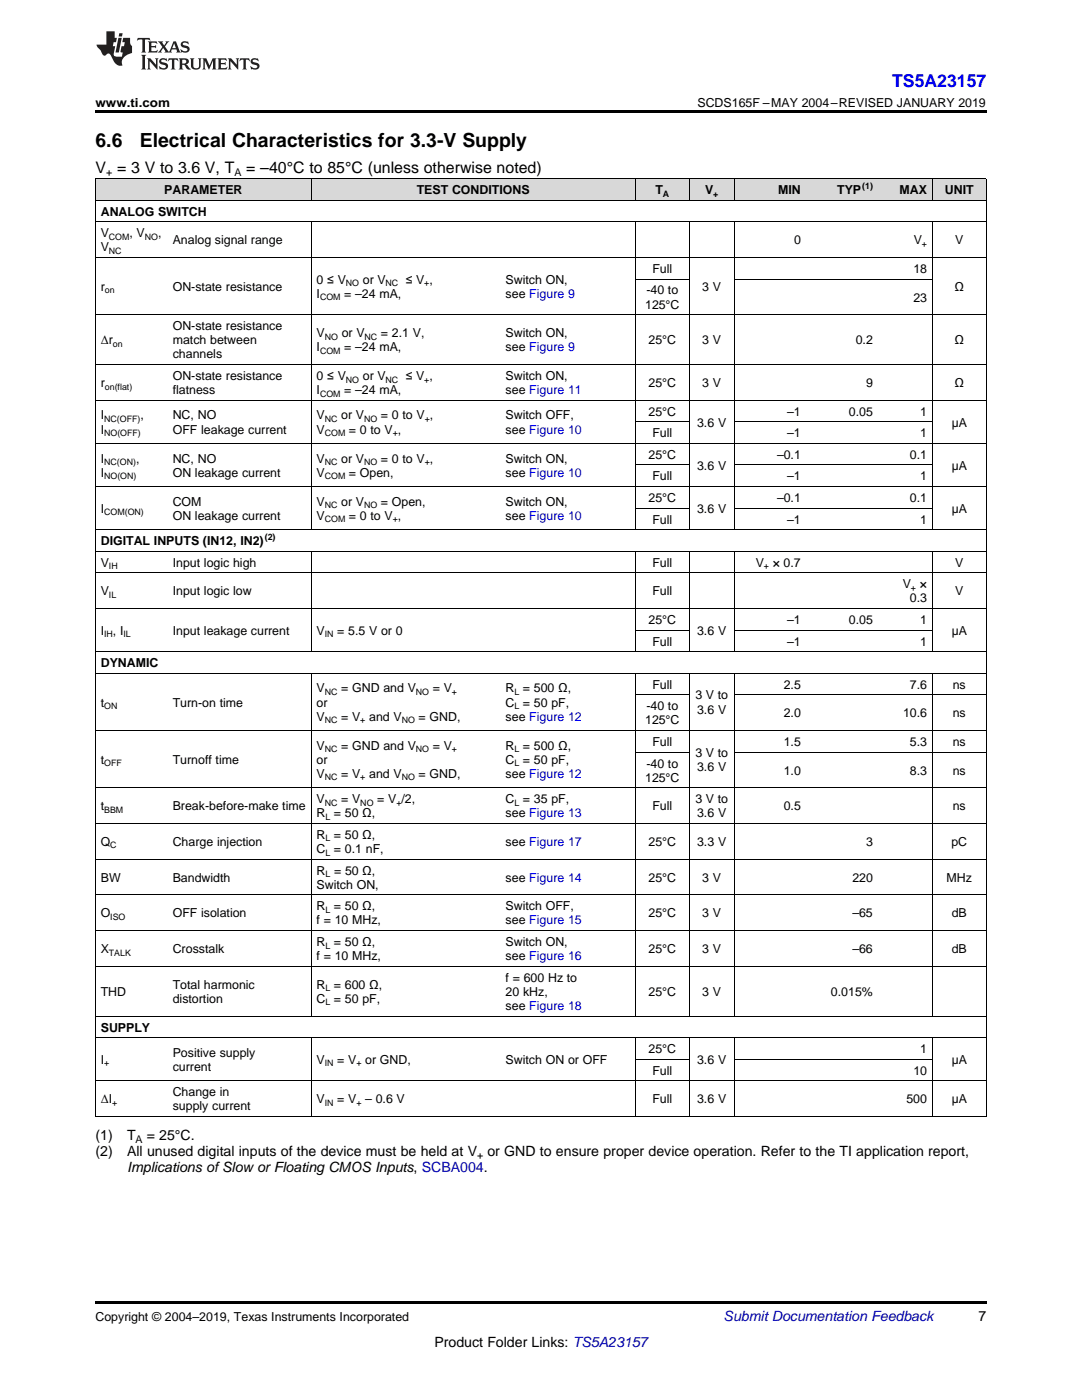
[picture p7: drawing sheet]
<svg xmlns="http://www.w3.org/2000/svg" width="216mm" height="279mm" viewBox="0 0 216 279" stroke-linecap="round" stroke-linejoin="round" font-family="sans-serif">
<defs><g id="words">
<g font-size="3.9">
<text x="19" y="29.3">6.6</text>
<text x="27.9" y="29.3">Electrical Characteristics for 3.3-V Supply</text>
</g>
<text font-size="3.5" fill="#00f" x="178" y="17.3">TS5A23157</text>
<g font-size="3.2">
<text x="19" y="34.4">V = 3 V to 3.6 V, T</text>
<text x="49.1" y="34.4">= –40°C to 85°C (unless otherwise noted)</text>
</g>
<g font-size="2.8">
<text x="19" y="227.5">(1)</text>
<text x="25.4" y="227.5">T</text>
<text x="29.3" y="227.5">= 25°C.</text>
<text x="19" y="230.6">(2)</text>
<text x="25.4" y="230.6">All unused digital inputs of the device must be held at V</text>
<text x="25.4" y="233.8">Implications ofSlow or Floating CMOS Inputs, SCBA004.</text>
<text x="97.3" y="230.6">or GND to ensure proper device operation. Refer to the TI application report,</text>
<text x="195.3" y="263.6">7</text>
<text x="86.7" y="268.9">Product Folder Links: TS5A23157</text>
</g>
<text font-size="2.8" fill="#0000c8" x="144.4" y="263.6">Submit Documentation Feedback</text>
<g font-size="2.5">
<text x="19" y="21.4">www.ti.com</text>
<text x="139.2" y="21.4">SCDS165F –MAY 2004–REVISED JANUARY 2019</text>
<text x="32.8" y="38.7">PARAMETER</text>
<text x="83.1" y="38.7">TEST CONDITIONS</text>
<text x="130.8" y="38.7">T</text>
<text x="140.7" y="38.7">V</text>
<text x="155.3" y="38.7">MIN</text>
<text x="167" y="38.7">TYP</text>
<text x="179.5" y="38.7">MAX</text>
<text x="188.6" y="38.7">UNIT</text>
<text x="20.1" y="43">ANALOG SWITCH</text>
<text x="20.1" y="47.3">V</text>
<text x="25.8" y="47.3">, V</text>
<text x="31.5" y="47.3">,</text>
<text x="20.1" y="50.2">V</text>
<text x="34.5" y="48.8">Analog signal range</text>
<text x="158.5" y="48.8">0</text>
<text x="182.3" y="48.8">V</text>
<text x="190.6" y="48.8">V</text>
<text x="20.1" y="58">r</text>
<text x="34.5" y="58">ON-state resistance</text>
<text x="63.2" y="56.6">0 ≤ V</text>
<text x="63.2" y="59.4">I</text>
<text x="68.7" y="59.4">= –24 mA,</text>
<text x="72.4" y="56.6">or V</text>
<text x="81" y="56.6">≤ V ,</text>
<text x="100.9" y="56.6">Switch ON,</text>
<text x="100.9" y="59.4">see Figure 9</text>
<text x="129" y="58.8">-40 to</text>
<text x="130.2" y="54.5">Full</text>
<text x="140.1" y="58">3 V</text>
<text x="182.2" y="54.5">18</text>
<text x="190.5" y="58">Ω</text>
<text x="34.5" y="65.9">ON-state resistance</text>
<text x="128.7" y="61.6">125°C</text>
<text x="182.2" y="60.2">23</text>
<text x="20.1" y="68.7">Δr</text>
<text x="34.5" y="68.7">match between</text>
<text x="34.5" y="71.5">channels</text>
<text x="63.2" y="67.3">V</text>
<text x="63.2" y="70.1">I</text>
<text x="68.2" y="67.3">or V</text>
<text x="68.7" y="70.1">= –24 mA,</text>
<text x="76" y="67.3">= 2.1 V,</text>
<text x="100.9" y="67.3">Switch ON,</text>
<text x="100.9" y="70.1">see Figure 9</text>
<text x="129.4" y="68.7">25°C</text>
<text x="140.1" y="68.7">3 V</text>
<text x="170.7" y="68.7">0.2</text>
<text x="190.5" y="68.7">Ω</text>
<text x="20.1" y="77.3">r</text>
<text x="34.5" y="75.8">ON-state resistance</text>
<text x="63.2" y="75.8">0 ≤ V</text>
<text x="72.4" y="75.8">or V</text>
<text x="81" y="75.8">≤ V ,</text>
<text x="100.9" y="75.8">Switch ON,</text>
<text x="129.4" y="77.3">25°C</text>
<text x="140.1" y="77.3">3 V</text>
<text x="172.8" y="77.3">9</text>
<text x="190.5" y="77.3">Ω</text>
<text x="20.1" y="83.7">I</text>
<text x="28" y="83.7">,</text>
<text x="34.5" y="78.7">flatness</text>
<text x="34.5" y="83.7">NC, NO</text>
<text x="63.2" y="78.7">I</text>
<text x="63.2" y="83.7">V</text>
<text x="68.1" y="83.7">or V</text>
<text x="68.7" y="78.7">= –24 mA,</text>
<text x="76" y="83.7">= 0 to V ,</text>
<text x="100.9" y="78.7">see Figure 11</text>
<text x="100.9" y="83.7">Switch OFF,</text>
<text x="129.4" y="83">25°C</text>
<text x="157.1" y="83">–1</text>
<text x="169.4" y="83">0.05</text>
<text x="183.6" y="83">1</text>
<text x="20.1" y="86.5">I</text>
<text x="34.5" y="86.5">OFF leakage current</text>
<text x="63.2" y="86.5">V</text>
<text x="69.6" y="86.5">= 0 to V ,</text>
<text x="100.9" y="86.5">see Figure 10</text>
<text x="130.2" y="87.3">Full</text>
<text x="139.1" y="85.1">3.6 V</text>
<text x="157.1" y="87.3">–1</text>
<text x="183.6" y="87.3">1</text>
<text x="189.9" y="85.1">µA</text>
<text x="20.1" y="92.3">I</text>
<text x="20.1" y="95.1">I</text>
<text x="27.1" y="92.3">,</text>
<text x="34.5" y="92.3">NC, NO</text>
<text x="34.5" y="95.1">ON leakage current</text>
<text x="63.2" y="92.3">V</text>
<text x="63.2" y="95.1">V</text>
<text x="68.1" y="92.3">or V</text>
<text x="69.6" y="95.1">= Open,</text>
<text x="76" y="92.3">= 0 to V ,</text>
<text x="100.9" y="92.3">Switch ON,</text>
<text x="100.9" y="95.1">see Figure 10</text>
<text x="129.4" y="91.6">25°C</text>
<text x="130.2" y="95.9">Full</text>
<text x="139.1" y="93.7">3.6 V</text>
<text x="155" y="91.6">–0.1</text>
<text x="157.1" y="95.9">–1</text>
<text x="181.6" y="91.6">0.1</text>
<text x="183.6" y="95.9">1</text>
<text x="189.9" y="93.7">µA</text>
<text x="34.5" y="100.9">COM</text>
<text x="63.2" y="100.9">V</text>
<text x="68.1" y="100.9">or V</text>
<text x="76" y="100.9">= Open,</text>
<text x="100.9" y="100.9">Switch ON,</text>
<text x="129.4" y="100.2">25°C</text>
<text x="155" y="100.2">–0.1</text>
<text x="181.6" y="100.2">0.1</text>
<text x="20.1" y="102.3">I</text>
<text x="34.5" y="103.8">ON leakage current</text>
<text x="63.2" y="103.8">V</text>
<text x="69.6" y="103.8">= 0 to V ,</text>
<text x="100.9" y="103.8">see Figure 10</text>
<text x="130.2" y="104.5">Full</text>
<text x="139.1" y="102.3">3.6 V</text>
<text x="157.1" y="104.5">–1</text>
<text x="183.6" y="104.5">1</text>
<text x="189.9" y="102.3">µA</text>
<text x="20.1" y="108.8">DIGITAL INPUTS (IN12, IN2)</text>
<text x="20.1" y="113.1">V</text>
<text x="34.5" y="113.1">Input logic high</text>
<text x="130.2" y="113.1">Full</text>
<text x="150.8" y="113.1">V</text>
<text x="154.2" y="113.1">× 0.7</text>
<text x="190.6" y="113.1">V</text>
<text x="20.1" y="118.8">V</text>
<text x="34.5" y="118.8">Input logic low</text>
<text x="130.2" y="118.8">Full</text>
<text x="180.1" y="117.4">V</text>
<text x="183.5" y="117.4">×</text>
<text x="190.6" y="118.8">V</text>
<text x="129.4" y="124.5">25°C</text>
<text x="157.1" y="124.5">–1</text>
<text x="169.4" y="124.5">0.05</text>
<text x="181.6" y="120.2">0.3</text>
<text x="183.6" y="124.5">1</text>
<text x="20.1" y="126.7">I</text>
<text x="22.5" y="126.7">, I</text>
<text x="34.5" y="126.7">Input leakage current</text>
<text x="63.2" y="126.7">V</text>
<text x="67.3" y="126.7">= 5.5 V or 0</text>
<text x="130.2" y="128.8">Full</text>
<text x="139.1" y="126.7">3.6 V</text>
<text x="157.1" y="128.8">–1</text>
<text x="183.6" y="128.8">1</text>
<text x="189.9" y="126.7">µA</text>
<text x="20.1" y="133.1">DYNAMIC</text>
<text x="130.2" y="137.4">Full</text>
<text x="156.4" y="137.4">2.5</text>
<text x="181.6" y="137.4">7.6</text>
<text x="190.1" y="137.4">ns</text>
<text x="20.1" y="141">t</text>
<text x="34.5" y="141">Turn-on time</text>
<text x="63.2" y="138.2">V</text>
<text x="63.2" y="141">or</text>
<text x="63.2" y="143.8">V</text>
<text x="68.1" y="138.2">= GND and V</text>
<text x="68.1" y="143.8">= V</text>
<text x="73.7" y="143.8">and V</text>
<text x="83.5" y="143.8">= GND,</text>
<text x="86.4" y="138.2">= V</text>
<text x="100.9" y="138.2">R = 500 Ω,</text>
<text x="100.9" y="141">C = 50 pF,</text>
<text x="100.9" y="143.8">see Figure 12</text>
<text x="129" y="141.7">-40 to</text>
<text x="138.7" y="139.6">3 V to</text>
<text x="139.1" y="142.4">3.6 V</text>
<text x="156.4" y="143.2">2.0</text>
<text x="180.2" y="143.2">10.6</text>
<text x="190.1" y="143.2">ns</text>
<text x="63.2" y="149.6">V</text>
<text x="68.1" y="149.6">= GND and V</text>
<text x="86.4" y="149.6">= V</text>
<text x="100.9" y="149.6">R = 500 Ω,</text>
<text x="128.7" y="144.6">125°C</text>
<text x="130.2" y="148.9">Full</text>
<text x="156.4" y="148.9">1.5</text>
<text x="181.6" y="148.9">5.3</text>
<text x="190.1" y="148.9">ns</text>
<text x="20.1" y="152.4">t</text>
<text x="34.5" y="152.4">Turnoff time</text>
<text x="63.2" y="152.4">or</text>
<text x="63.2" y="155.3">V</text>
<text x="68.1" y="155.3">= V</text>
<text x="73.7" y="155.3">and V</text>
<text x="83.5" y="155.3">= GND,</text>
<text x="100.9" y="152.4">C = 50 pF,</text>
<text x="100.9" y="155.3">see Figure 12</text>
<text x="128.7" y="156">125°C</text>
<text x="129" y="153.2">-40 to</text>
<text x="138.7" y="151">3 V to</text>
<text x="139.1" y="153.8">3.6 V</text>
<text x="156.4" y="154.6">1.0</text>
<text x="181.6" y="154.6">8.3</text>
<text x="190.1" y="154.6">ns</text>
<text x="20.1" y="161.7">t</text>
<text x="34.5" y="161.7">Break-before-make time</text>
<text x="63.2" y="160.3">V</text>
<text x="68.1" y="160.3">= V</text>
<text x="75.3" y="160.3">= V /2,</text>
<text x="100.9" y="160.3">C = 35 pF,</text>
<text x="130.2" y="161.7">Full</text>
<text x="138.7" y="160.3">3 V to</text>
<text x="156.4" y="161.7">0.5</text>
<text x="190.1" y="161.7">ns</text>
<text x="63.2" y="163.1">R = 50 Ω,</text>
<text x="63.2" y="167.4">R = 50 Ω,</text>
<text x="100.9" y="163.1">see Figure 13</text>
<text x="139.1" y="163.1">3.6 V</text>
<text x="20.1" y="168.8">Q</text>
<text x="34.5" y="168.8">Charge injection</text>
<text x="63.2" y="170.3">C = 0.1 nF,</text>
<text x="100.9" y="168.8">see Figure 17</text>
<text x="129.4" y="168.8">25°C</text>
<text x="139.1" y="168.8">3.3 V</text>
<text x="172.8" y="168.8">3</text>
<text x="189.8" y="168.8">pC</text>
<text x="20.1" y="176">BW</text>
<text x="34.5" y="176">Bandwidth</text>
<text x="63.2" y="174.6">R = 50 Ω,</text>
<text x="63.2" y="177.4">Switch ON,</text>
<text x="100.9" y="176">see Figure 14</text>
<text x="129.4" y="176">25°C</text>
<text x="140.1" y="176">3 V</text>
<text x="170.1" y="176">220</text>
<text x="188.9" y="176">MHz</text>
<text x="20.1" y="183.1">O</text>
<text x="34.5" y="183.1">OFF isolation</text>
<text x="63.2" y="181.7">R = 50 Ω,</text>
<text x="63.2" y="184.5">f = 10 MHz,</text>
<text x="100.9" y="181.7">Switch OFF,</text>
<text x="100.9" y="184.5">see Figure 15</text>
<text x="129.4" y="183.1">25°C</text>
<text x="140.1" y="183.1">3 V</text>
<text x="170.1" y="183.1">–65</text>
<text x="189.9" y="183.1">dB</text>
<text x="20.1" y="190.2">X</text>
<text x="34.5" y="190.2">Crosstalk</text>
<text x="63.2" y="188.8">R = 50 Ω,</text>
<text x="63.2" y="191.6">f = 10 MHz,</text>
<text x="100.9" y="188.8">Switch ON,</text>
<text x="100.9" y="191.6">see Figure 16</text>
<text x="129.4" y="190.2">25°C</text>
<text x="140.1" y="190.2">3 V</text>
<text x="170.1" y="190.2">–66</text>
<text x="189.9" y="190.2">dB</text>
<text x="34.5" y="197.3">Total harmonic</text>
<text x="63.2" y="197.3">R = 600 Ω,</text>
<text x="100.9" y="195.9">f = 600 Hz to</text>
<text x="20.1" y="198.8">THD</text>
<text x="34.5" y="200.2">distortion</text>
<text x="63.2" y="200.2">C = 50 pF,</text>
<text x="100.9" y="198.8">20 kHz,</text>
<text x="100.9" y="201.6">see Figure 18</text>
<text x="129.4" y="198.8">25°C</text>
<text x="140.1" y="198.8">3 V</text>
<text x="165.8" y="198.8">0.015%</text>
<text x="20.1" y="205.9">SUPPLY</text>
<text x="20.1" y="212.3">I</text>
<text x="34.5" y="210.9">Positive supply</text>
<text x="34.5" y="213.7">current</text>
<text x="63.2" y="212.3">V</text>
<text x="67.3" y="212.3">= V</text>
<text x="72.9" y="212.3">or GND,</text>
<text x="100.9" y="212.3">Switch ON or OFF</text>
<text x="129.4" y="210.2">25°C</text>
<text x="130.2" y="214.5">Full</text>
<text x="139.1" y="212.3">3.6 V</text>
<text x="182.2" y="214.5">10</text>
<text x="183.6" y="210.2">1</text>
<text x="189.9" y="212.3">µA</text>
<text x="20.1" y="220.2">ΔI</text>
<text x="34.5" y="218.8">Change in</text>
<text x="34.5" y="221.6">supply current</text>
<text x="63.2" y="220.2">V</text>
<text x="67.3" y="220.2">= V</text>
<text x="72.9" y="220.2">– 0.6 V</text>
<text x="130.2" y="220.2">Full</text>
<text x="139.1" y="220.2">3.6 V</text>
<text x="180.9" y="220.2">500</text>
<text x="189.9" y="220.2">µA</text>
<text x="19" y="263.6">Copyright © 2004–2019, Texas Instruments Incorporated</text>
</g>
<g font-size="2.1">
<text x="21.2" y="35.1">+</text>
<text x="46.8" y="35.1">A</text>
<text x="27" y="228">A</text>
<text x="95.2" y="231.2">+</text>
</g>
<g font-size="1.8">
<text x="132.3" y="39.2">A</text>
<text x="142.3" y="39.2">+</text>
<text x="172" y="37.7">(1)</text>
<text x="21.7" y="47.8">COM</text>
<text x="28.9" y="47.8">NO</text>
<text x="21.7" y="50.7">NC</text>
<text x="183.9" y="49.2">+</text>
<text x="20.9" y="58.5">on</text>
<text x="63.9" y="59.9">COM</text>
<text x="69" y="57.1">NO</text>
<text x="76.9" y="57.1">NC</text>
<text x="84.7" y="57.1">+</text>
<text x="22.5" y="69.2">on</text>
<text x="63.9" y="70.6">COM</text>
<text x="64.8" y="67.8">NO</text>
<text x="72.7" y="67.8">NC</text>
<text x="20.9" y="77.8">on(flat)</text>
<text x="69" y="76.3">NO</text>
<text x="76.9" y="76.3">NC</text>
<text x="84.7" y="76.3">+</text>
<text x="63.9" y="79.2">COM</text>
<text x="20.8" y="84.2">NC(OFF)</text>
<text x="20.8" y="87">NO(OFF)</text>
<text x="64.8" y="84.2">NC</text>
<text x="64.8" y="87">COM</text>
<text x="72.6" y="84.2">NO</text>
<text x="78.4" y="87">+</text>
<text x="84.7" y="84.2">+</text>
<text x="20.8" y="92.8">NC(ON)</text>
<text x="20.8" y="95.6">NO(ON)</text>
<text x="64.8" y="92.8">NC</text>
<text x="64.8" y="95.6">COM</text>
<text x="72.6" y="92.8">NO</text>
<text x="84.7" y="92.8">+</text>
<text x="64.8" y="101.4">NC</text>
<text x="72.6" y="101.4">NO</text>
<text x="20.8" y="102.8">COM(ON)</text>
<text x="52.8" y="107.8">(2)</text>
<text x="64.8" y="104.2">COM</text>
<text x="78.4" y="104.2">+</text>
<text x="21.7" y="113.6">IH</text>
<text x="152.4" y="113.6">+</text>
<text x="21.7" y="119.3">IL</text>
<text x="181.8" y="117.9">+</text>
<text x="20.8" y="127.2">IH</text>
<text x="24.6" y="127.2">IL</text>
<text x="64.8" y="127.2">IN</text>
<text x="20.8" y="141.5">ON</text>
<text x="64.8" y="138.7">NC</text>
<text x="83" y="138.7">NO</text>
<text x="90.2" y="138.7">+</text>
<text x="102.7" y="138.7">L</text>
<text x="102.7" y="141.5">L</text>
<text x="64.8" y="144.3">NC</text>
<text x="71.9" y="144.3">+</text>
<text x="80.2" y="144.3">NO</text>
<text x="20.8" y="152.9">OFF</text>
<text x="64.8" y="150.1">NC</text>
<text x="64.8" y="155.8">NC</text>
<text x="71.9" y="155.8">+</text>
<text x="80.2" y="155.8">NO</text>
<text x="83" y="150.1">NO</text>
<text x="90.2" y="150.1">+</text>
<text x="102.7" y="150.1">L</text>
<text x="102.7" y="152.9">L</text>
<text x="64.8" y="160.8">NC</text>
<text x="71.9" y="160.8">NO</text>
<text x="79.1" y="160.8">+</text>
<text x="102.7" y="160.8">L</text>
<text x="20.8" y="162.2">BBM</text>
<text x="64.9" y="163.6">L</text>
<text x="64.9" y="167.9">L</text>
<text x="22" y="169.3">C</text>
<text x="64.9" y="170.7">L</text>
<text x="64.9" y="175">L</text>
<text x="22" y="183.6">ISO</text>
<text x="64.9" y="182.2">L</text>
<text x="21.7" y="190.7">TALK</text>
<text x="64.9" y="189.3">L</text>
<text x="64.9" y="197.8">L</text>
<text x="64.9" y="200.7">L</text>
<text x="20.8" y="212.8">+</text>
<text x="64.8" y="212.8">IN</text>
<text x="71.1" y="212.8">+</text>
<text x="22.4" y="220.7">+</text>
<text x="64.8" y="220.7">IN</text>
<text x="71.1" y="220.7">+</text>
</g>
</g></defs>
<g fill="#d8d8d8">
<path d="M19 35.7h14.4v4.3h-14.4z"/>
<path d="M33.4 35.7h28.7v4.3h-28.7z"/>
<path d="M62.1 35.7h37.7v4.3h-37.7z"/>
<path d="M99.8 35.7h27v4.3h-27z"/>
<path d="M126.8 35.7h10.7v4.3h-10.7z"/>
<path d="M137.5 35.7h9v4.3h-9z"/>
<path d="M146.5 35.7h14.4v4.3h-14.4z"/>
<path d="M160.9 35.7h14.4v4.3h-14.4z"/>
<path d="M175.3 35.7h10.8v4.3h-10.8z"/>
<path d="M186.1 35.7h10.7v4.3h-10.7z"/>
</g>
<path d="M19 22h177.8v.5h-177.8zM19 222.8l.2 .1zM62 222.8l.1 .1zM99.7 222.8l.1 .1zM126.7 222.8l.1 .1zM137.4 222.8l.1 .1zM146.4 222.8l.1 .1zM160.8 222.8l.1 .1zM175.2 222.8l.1 .1zM185.9 222.8l.2 .1zM196.7 222.8l.1 .1zM19 259.7h177.8v.5h-177.8z" fill="#000"/>
<g fill="none" stroke="#000" stroke-width=".2">
<path d="M19 40h177.8M19 35.6h177.8M19.1 35.7v187.2M62.1 35.7v4.3M126.7 35.7v4.3M137.5 35.7v4.3M146.5 35.7v4.3M186 35.7v4.3M196.8 35.7v187.2M19 51.4h177.8M19 44.3h177.8M62.1 44.3v61.5"/>
<path d="M126.7 44.3v61.5M126.8 55.7h10.7M137.5 44.3v61.5M146.5 44.3v61.5M146.5 55.7h39.6M186 44.3v61.5M19 79.9h177.8M19 72.8h177.8M19 62.8h177.8M19 97.1h177.8M19 88.5h177.8M126.8 92.8h10.7"/>
<path d="M126.8 84.2h10.7M146.5 92.8h39.6M146.5 84.2h39.6M19 114.3h177.8M19 110h177.8M19 105.7h177.8M62.1 110v20.1M126.7 110v20.1M126.8 101.4h10.7M137.5 110v20.1M146.5 110v20.1M146.5 101.4h39.6"/>
<path d="M186 110v20.1M19 134.4h177.8M19 130.1h177.8M19 121.4h177.8M62.1 134.4v68.4M126.7 134.4v68.4M126.8 138.7h10.7M126.8 125.7h10.7M137.5 134.4v68.4M146.5 134.4v68.4M146.5 138.7h50.3M146.5 125.7h39.6"/>
<path d="M186 134.4v68.4M19 157.2h177.8M19 145.8h177.8M126.8 150.1h10.7M146.5 150.1h50.3M19 178.6h177.8M19 171.5h177.8M19 164.3h177.8M19 192.8h177.8M19 185.7h177.8M19 215.7h177.8M19 207.1h177.8"/>
<path d="M19 202.8h177.8M62.1 207.1v15.8M126.7 207.1v15.8M126.8 211.4h10.7M137.5 207.1v15.8M146.5 207.1v15.8M146.5 211.4h39.6M186 207.1v15.8M19 222.8h177.8"/>
</g>
<g fill="#231f20">
<path d="M27.5 7.6l-.1 .5 .4-.2h.6v.1v2.1l-.2 .4h1l-.3-.4v-2.1l.1-.1h.5l.5 .2-.2-.5zM29.5 8.3l.2 .3v1.5l-.2 .4h1.8l.2-.6a1.04 1.04 0 0 1-1.3 .2v-.7h.6l.3 .2v-.6l-.3 .2h-.6v-.6l.8-.1 .4 .3-.2-.5zM31.5 8.3l.9 1.1-.9 1.1h.8l-.2-.2 .5-.7 .4 .7-.2 .2h1.5l-.1-.2 .1-.4h.9l.1 .4-.2 .2h1l-.3-.3-.7-1.9h-.5l-.9 2-.8-1 .9-1h-.8l.1 .3-.3 .5-.4-.6 .2-.2zM34.7 8.6l.4 1h-.7zM36.3 8.4a.63 .63 0 0 0-.2 .7 .63 .63 0 0 0 .6 .4l.6 .2 .1 .2a.75 .75 0 0 1-.7 .4 .75 .75 0 0 1-.6-.5l.1 .7 .1-.1a1.11 1.11 0 0 0 1.5-.6 1.13 1.13 0 0 0-1.2-.8l-.1-.4a1.04 1.04 0 0 1 1.2 .2l-.2-.5-.1 .1-.5-.2zM28.2 10.9l.2 .4v2.2l-.2 .4h1l-.3-.4v-2.2l.3-.4zM29.3 11.6l.3 .4v1.5l-.3 .4h.8l-.2-.4v-1.3l1.5 1.7v-1.9l.2-.4h-.7l.2 .4v.9l-1.1-1.3zM32 11.8a.62 .62 0 0 0-.2 .7 .62 .62 0 0 0 .6 .4l.6 .1 .1 .3a.76 .76 0 0 1-.7 .3 .76 .76 0 0 1-.6-.4l.1 .7 .1-.1a1.11 1.11 0 0 0 1.5-.6 1.13 1.13 0 0 0-1.2-.8l-.1-.4a1.04 1.04 0 0 1 1.2 .2l-.2-.6-.1 .1-.5-.1zM33.7 11.6l-.2 .6a.61 .61 0 0 1 .8-.3v1.6l-.2 .4h.9l-.2-.4v-1.6a.63 .63 0 0 1 .8 .3l-.2-.6zM35.6 11.6l.3 .4v1.5l-.3 .4h1l-.2-.2v-.8l.5 .2a.76 .76 0 0 0 1.2 .7l-1-1a.58 .58 0 0 0 .6-.5 .58 .58 0 0 0-.5-.6zM36.4 11.9h.1a.45 .45 0 0 1 .5 .1 .45 .45 0 0 1 .1 .5l-.7 .2zM37.9 11.6l.2 .2a2.17 2.17 0 0 0 .3 1.9 .99 .99 0 0 0 1.6-.6v-1.1l.2-.4h-.7l.2 .2a1.92 1.92 0 0 1-.2 1.8 .6 .6 0 0 1-.9-.5v-1.1l.2-.4zM40.4 11.6l.2 .4v1.5l-.2 .4h.7l-.2-.4v-1.4l.8 1.8 .8-1.8v1.4l-.2 .4h.9l-.2-.4v-1.5l.2-.4h-.8l-.6 1.5-.6-1.5zM43.4 11.6l.2 .4v1.5l-.2 .4h1.8l.2-.6a1.04 1.04 0 0 1-1.3 .1v-.6h.5l.4 .2v-.6l-.4 .2h-.5v-.7h.8l.3 .3-.1-.6zM45.5 11.6l.2 .4v1.5l-.2 .4h.7l-.2-.4v-1.3l1.5 1.7v-1.9l.2-.4h-.7l.2 .4v.9l-1.1-1.3zM47.9 11.6l-.1 .6a.61 .61 0 0 1 .8-.3v1.6l-.3 .4h1l-.3-.4 .1-1.6a.63 .63 0 0 1 .7 .3l-.1-.6zM50.2 11.8a.62 .62 0 0 0-.2 .7 .62 .62 0 0 0 .6 .4l.6 .1 .2 .3a.76 .76 0 0 1-.8 .3 .76 .76 0 0 1-.6-.4l.1 .7 .2-.1a1.11 1.11 0 0 0 1.5-.6 1.13 1.13 0 0 0-1.3-.8l-.1-.4a1.04 1.04 0 0 1 1.2 .2l-.1-.6-.2 .1-.5-.1z"/>
<path d="M21.2 6.3v2.6h-1.9l.1 .4 .7 .9a.91 .91 0 0 0 1 .8 .56 .56 0 0 1 .5-.3 .56 .56 0 0 1 .5 .3l.4 .8a1.53 1.53 0 0 0 1.9 1.2 1.54 1.54 0 0 1 1-2.1l.9-.3v-1.4a1.52 1.52 0 0 1-.3-1.6h-1.4l-.2 .8h.5l-.2 .8h-.4l-.2 1v.2l.4 .1-.2 .8a1.93 1.93 0 0 1-1.6-.3l.3-1.8h-.5l.2-.8h.4l.2-.8h-.4v-1.3zM23.6 7.6l-.6 2.9h.7l.6-2.9zM23.8 6.6l-.1 .7h.6l.2-.7z"/>
</g>
<use href="#words"/>
</svg>
